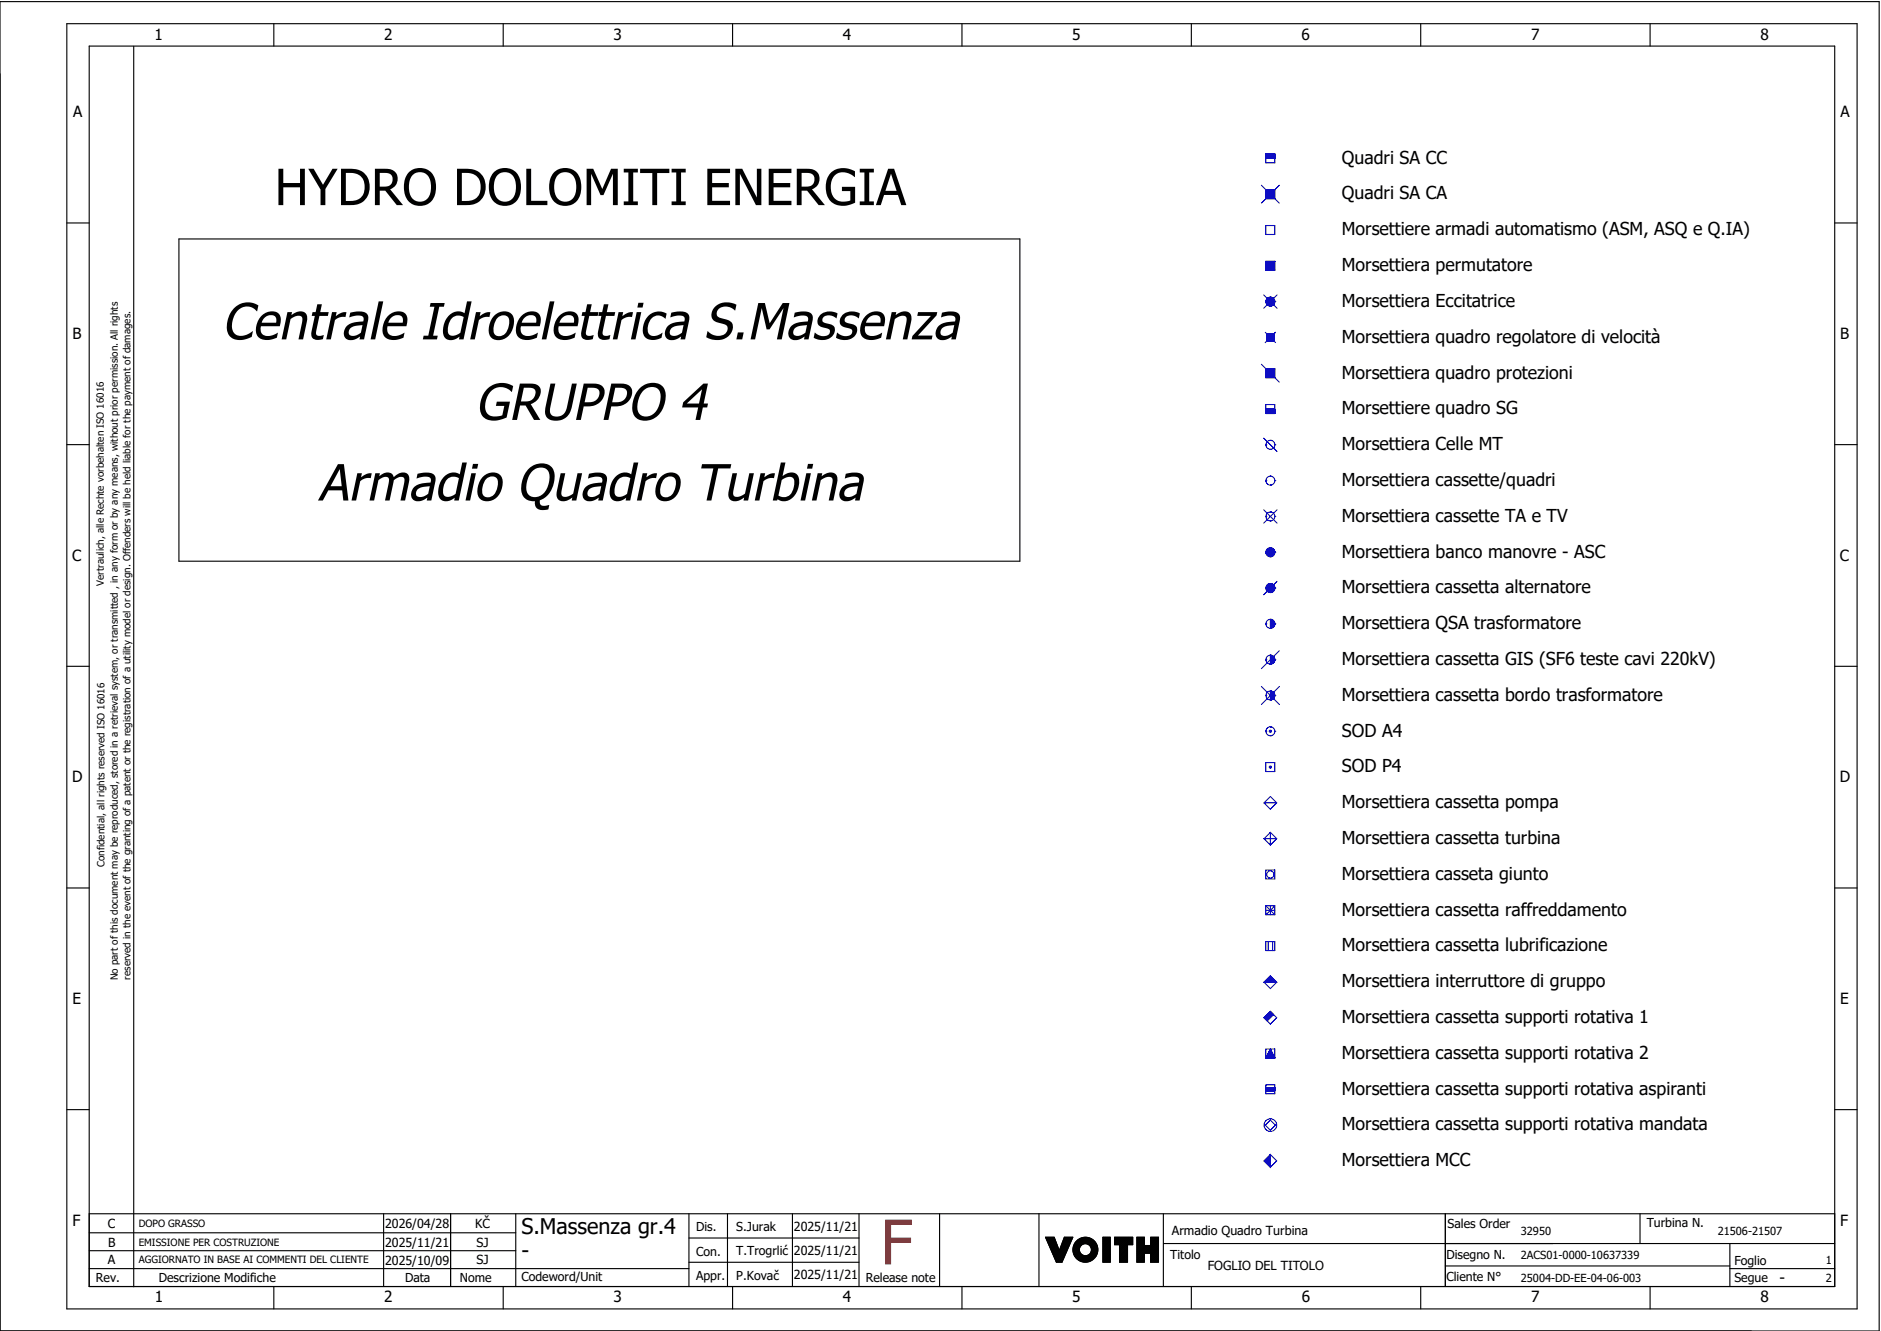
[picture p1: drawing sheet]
<svg xmlns="http://www.w3.org/2000/svg" width="421mm" height="297mm" viewBox="0 0 421 297" stroke-linecap="round" stroke-linejoin="round" font-family="sans-serif">
<defs><g id="words">
<text font-size="13.8" fill="#f00" x="196.9" y="282.5">F</text>
<g font-size="11.4">
<text x="49.6" y="75.8">Centrale Idroelettrica S.Massenza</text>
<text x="106.2" y="93.8">GRUPPO 4</text>
<text x="71.1" y="111.8">Armadio Quadro Turbina</text>
</g>
<text font-size="11.2" x="61.4" y="45.8">HYDRO DOLOMITI ENERGIA</text>
<g font-size="4.8">
<text x="116.6" y="275.8">S.Massenza gr.4</text>
<text x="116.6" y="281.1">-</text>
</g>
<g font-size="4">
<text x="300" y="36.6">Quadri SA CC</text>
<text x="300" y="44.6">Quadri SA CA</text>
<text x="300" y="52.6">Morsettiere armadi automatismo (ASM, ASQ e Q.IA)</text>
<text x="300" y="60.6">Morsettiera permutatore</text>
<text x="300" y="68.6">Morsettiera Eccitatrice</text>
<text x="300" y="76.6">Morsettiera quadro regolatore di velocità</text>
<text x="300" y="84.6">Morsettiera quadro protezioni</text>
<text x="300" y="92.6">Morsettiere quadro SG</text>
<text x="300" y="100.6">Morsettiera Celle MT</text>
<text x="300" y="108.6">Morsettiera cassette/quadri</text>
<text x="300" y="116.6">Morsettiera cassette TA e TV</text>
<text x="300" y="124.6">Morsettiera banco manovre - ASC</text>
<text x="300" y="132.6">Morsettiera cassetta alternatore</text>
<text x="300" y="140.6">Morsettiera QSA trasformatore</text>
<text x="300" y="148.6">Morsettiera cassetta GIS (SF6 teste cavi 220kV)</text>
<text x="300" y="156.6">Morsettiera cassetta bordo trasformatore</text>
<text x="300" y="164.6">SOD A4</text>
<text x="300" y="172.6">SOD P4</text>
<text x="300" y="180.6">Morsettiera cassetta pompa</text>
<text x="300" y="188.6">Morsettiera cassetta turbina</text>
<text x="300" y="196.6">Morsettiera casseta giunto</text>
<text x="300" y="204.6">Morsettiera cassetta raffreddamento</text>
<text x="300" y="212.6">Morsettiera cassetta lubrificazione</text>
<text x="300" y="220.6">Morsettiera interruttore di gruppo</text>
<text x="300" y="228.6">Morsettiera cassetta supporti rotativa 1</text>
<text x="300" y="236.6">Morsettiera cassetta supporti rotativa 2</text>
<text x="300" y="244.6">Morsettiera cassetta supporti rotativa aspiranti</text>
<text x="300" y="252.6">Morsettiera cassetta supporti rotativa mandata</text>
<text x="300" y="260.6">Morsettiera MCC</text>
</g>
<g font-size="3.4">
<text x="34.5" y="9">1</text>
<text x="85.9" y="9">2</text>
<text x="137.1" y="9">3</text>
<text x="188.4" y="9">4</text>
<text x="239.7" y="9">5</text>
<text x="291" y="9">6</text>
<text x="342.3" y="9">7</text>
<text x="393.5" y="9">8</text>
<text x="16.3" y="26.2">A</text>
<text x="411.5" y="26.2">A</text>
<text x="16.2" y="75.8">B</text>
<text x="411.4" y="75.8">B</text>
<text x="16.1" y="125.3">C</text>
<text x="411.3" y="125.3">C</text>
<text x="16.1" y="174.8">D</text>
<text x="411.3" y="174.8">D</text>
<text x="16.2" y="224.4">E</text>
<text x="411.4" y="224.4">E</text>
<text x="16.2" y="273.9">F</text>
<text x="411.4" y="273.9">F</text>
<text x="397.8" y="286.6">-</text>
<text x="34.6" y="291">1</text>
<text x="85.9" y="291">2</text>
<text x="137.2" y="291">3</text>
<text x="188.4" y="291">4</text>
<text x="239.7" y="291">5</text>
<text x="291" y="291">6</text>
<text x="342.3" y="291">7</text>
<text x="393.6" y="291">8</text>
</g>
<g font-size="2.8">
<text x="24.1" y="274.4">C</text>
<text x="86.1" y="274.4">2026/04/28</text>
<text x="106.2" y="274.4">KČ</text>
<text x="155.6" y="275.1">Dis.</text>
<text x="164.6" y="275.1">S.Jurak</text>
<text x="177.5" y="275">2025/11/21</text>
<text x="262" y="275.8">Armadio Quadro Turbina</text>
<text x="323.6" y="274.3">Sales Order</text>
<text x="368.1" y="274.2">Turbina N.</text>
<text x="24.2" y="278.6">B</text>
<text x="86.1" y="278.6">2025/11/21</text>
<text x="106.5" y="278.6">SJ</text>
<text x="155.6" y="280.5">Con.</text>
<text x="164.6" y="280.5">T.Trogrlić</text>
<text x="177.5" y="280.4">2025/11/21</text>
<text x="261.6" y="281.3">Titolo</text>
<text x="323.4" y="281.2">Disegno N.</text>
<text x="21.4" y="286.5">Rev.</text>
<text x="24.1" y="282.5">A</text>
<text x="35.5" y="286.4">Descrizione Modifiche</text>
<text x="86.1" y="282.6">2025/10/09</text>
<text x="90.5" y="286.5">Data</text>
<text x="102.8" y="286.5">Nome</text>
<text x="106.5" y="282.5">SJ</text>
<text x="116.6" y="286.3">Codeword/Unit</text>
<text x="155.6" y="286">Appr.</text>
<text x="164.6" y="285.9">P.Kovač</text>
<text x="177.5" y="285.8">2025/11/21</text>
<text x="193.5" y="286.5">Release note</text>
<text x="270" y="283.8">FOGLIO DEL TITOLO</text>
<text x="323.4" y="286.2">Cliente N°</text>
<text x="387.7" y="286.5">Segue</text>
<text x="387.7" y="282.6">Foglio</text>
</g>
<g font-size="2.5">
<text x="340" y="275.9">32950</text>
<text x="384" y="275.9">21506-21507</text>
<text x="340" y="281.4">2ACS01-0000-10637339</text>
<text x="340" y="286.4">25004-DD-EE-04-06-003</text>
<text x="408.1" y="282.4">1</text>
<text x="408.1" y="286.4">2</text>
</g>
<g font-size="2.2">
<text x="23.2" y="130.9" transform="rotate(-90 23.2 130.9)">Vertraulich, alle Rechte vorbehalten ISO 16016</text>
<text x="23.4" y="193.7" transform="rotate(-90 23.4 193.7)">Confidential, all rights reserved ISO 16016</text>
<text x="26.4" y="219" transform="rotate(-90 26.4 219)">No part of this document may be reproduced, stored in a retrieval system, or transmitted , in any form or by any means, without prior permission. All rights</text>
<text x="29.2" y="218.9" transform="rotate(-90 29.2 218.9)">reserved in the event of the granting of a patent or the registration of a utility model or design. Offenders will be held liable for the payment of damages.</text>
<text x="31" y="274.2">DOPO GRASSO</text>
<text x="31" y="278.3">EMISSIONE PER COSTRUZIONE</text>
<text x="31" y="282.3">AGGIORNATO IN BASE AI COMMENTI DEL CLIENTE</text>
</g>
</g></defs>
<g fill="none" stroke="#000" stroke-width=".25">
<path d="M0 .4h420.1v297h-420.1zM14.9 5.3h400.3v287.2h-400.3zM19.9 10.3h390.3v277.2h-390.3zM29.9 10.4v277.1M61.2 5.3v5M112.5 5.3v5M163.8 5.3v5M215.1 5.3v5M266.3 5.3v5M317.6 5.3v5M368.9 5.3v5M14.9 49.8h5"/>
<path d="M40 53.4h188v72h-188zM410.2 49.8h5M14.9 99.3h5M410.2 99.3h5M14.9 148.9h5M410.2 148.9h5M14.9 198.4h5M410.2 198.4h5M14.9 247.9h5M410.2 247.9h5M19.9 271.2h390.3M19.9 279.5h95.4"/>
<path d="M19.9 275.4h95.4M85.8 271.2v16.3M100.7 271.2v16.3M115.3 271.2v16.3M154 271.2v16.3M154 276.6h38M162.6 271.2v16.3M177.2 271.2v16.3M192 271.2v16.3M210.1 271.2v16.3M232.3 271.1v16.3M233.7 276.4h2l1.1 3 1.1-3h1.9l-2.4 5.6h-1.2z"/>
<path d="M233.8 276.4l-.1 .1M233.9 276.4l-.1 .2M234.1 276.4l-.3 .3M234.2 276.4l-.3 .4M234.4 276.4l-.5 .5M234.5 276.4l-.5 .6M234.7 276.4l-.7 .7M234.8 276.4l-.7 .8M235 276.4l-.9 .9M235.1 276.4l-.9 1M235.3 276.4l-1.1 1.1M235.4 276.4l-1.2 1.2"/>
<path d="M235.6 276.4l-1.3 1.3M235.7 276.5l-1.4 1.3M235.7 276.6l-1.3 1.3M235.8 276.7l-1.4 1.3M235.8 276.8l-1.3 1.3M235.9 276.9l-1.4 1.4M235.9 277l-1.3 1.4M235.9 277.1l-1.3 1.4M236 277.3l-1.3 1.3M236 277.4l-1.3 1.3M236.1 277.5l-1.3 1.3M236.1 277.6l-1.3 1.3"/>
<path d="M236.1 277.7l-1.3 1.3M236.2 277.8l-1.3 1.3M236.2 277.9l-1.3 1.3M236.3 278l-1.3 1.3M236.3 278.1l-1.3 1.3M236.3 278.2l-1.2 1.3M236.4 278.3l-1.3 1.3M236.4 278.4l-1.2 1.3M236.5 278.6l-1.3 1.2M236.5 278.7l-1.2 1.2M236.6 278.8l-1.3 1.2M236.6 278.9l-1.3 1.2"/>
<path d="M236.6 279l-1.2 1.2M236.7 279.1l-1.3 1.2M236.7 279.2l-1.2 1.3M236.8 279.3l-1.3 1.3M238 276.4l-.1 .1M238.1 276.4l-.3 .4M238.3 276.4l-.6 .6M238.4 279.8l-2.2 2.2M238.4 276.4l-.8 .8M238.5 279.5l-2.4 2.4M238.6 276.4l-1.1 1.1M238.6 279.3l-2.5 2.5"/>
<path d="M238.7 279l-2.7 2.7M238.7 276.4l-1.2 1.3M238.8 278.7l-2.8 2.9M238.9 276.4l-1.5 1.6M239 278.5l-3.1 3M239 276.4l-1.7 1.8M239.1 278.2l-3.2 3.2M239.2 276.4l-2 2.1M239.2 277.9l-3.4 3.4M239.3 277.7l-3.5 3.5M239.3 276.4l-2.2 2.3M239.4 277.4l-3.6 3.7"/>
<path d="M239.5 276.4l-2.5 2.5M239.5 277.1l-3.8 3.9M239.6 276.4l-2.7 2.8M239.7 276.9l-4 4M239.8 276.6l-4.2 4.2M239.8 276.4l-4.2 4.3M241.1 276.9l-.8 .8M241.3 279.3l-1.2 1.1M241.3 279.1l-1.2 1.2M241.3 279.4l-1.1 1.1M241.3 278.9l-1.3 1.3M241.3 279.5l-1.1 1.1"/>
<path d="M241.4 279.7l-1.1 1M241.4 278.7l-1.4 1.4M241.4 279.8l-1 1M241.4 276.7l-1.3 1.3M241.5 279.9l-1.1 1M241.5 280l-1 1M241.7 276.6l-1.7 1.7M241.9 276.5l-1.9 2M242.1 276.5l-2.2 2.2M242.3 276.5l-2.4 2.4M242.5 276.4l-2.6 2.6M242.6 276.4l-2.7 2.8"/>
<path d="M242.8 276.4l-2.9 3M242.9 276.5l-3 3M243 276.5l-3.1 3.1M243.2 276.5l-3.3 3.3M243.3 276.5l-3.4 3.4M243.4 276.6l-3.4 3.4M243.5 276.6l-1.4 1.4M243.6 276.6l-1.3 1.3M243.7 276.7l-1.2 1.2M243.9 276.7l-1.2 1.2M244 276.8l-1.2 1.1M244 276.8l-1.1 1.1"/>
<path d="M244.1 276.9l-1 1.1M244.2 276.9l-1 1.1M244.3 277l-1 1M244.4 277.1l-1 1M244.5 277.1l-1 1.1M244.6 277.2l-1.1 1M244.6 277.3l-1 1M244.7 277.4l-1 1M244.8 277.4l-1 1.1M244.8 277.5l-1 1.1M244.9 277.6l-1 1.1M245 277.7l-1.1 1.1"/>
<path d="M245 277.8l-1.1 1.1M245.1 277.9l-1.1 1.1M245.1 278l-1.1 1.1M245.2 278.1l-1.2 1.2M245.2 278.2l-1.2 1.3M245.3 278.3l-1.4 1.4M245.3 278.4l-1.5 1.5M245.3 278.5l-3.4 3.4M245.4 279.9l-2.1 2M245.4 278.7l-3.3 3.3M245.4 279.7l-2.3 2.3M245.4 278.8l-3.2 3.2"/>
<path d="M245.4 278.9l-3.1 3.1M245.4 279.5l-2.5 2.5M245.4 279.1l-2.9 2.9M245.4 279.4l-2.6 2.6M245.4 279.2l-2.8 2.8M246.6 276.4h1.6v5.6h-1.6zM246.6 276.4v.1M246.8 276.4l-.2 .3M246.9 276.4l-.3 .4M247.1 276.4l-.5 .6M247.2 276.4l-.6 .7M247.4 276.4l-.8 .9"/>
<path d="M247.5 276.4l-.9 1M247.7 276.4l-1.1 1.2M247.8 276.4l-1.2 1.3M248 276.4l-1.4 1.5M248.1 276.4l-1.5 1.6M248.2 280l-1.6 1.6M248.2 279.8l-1.6 1.7M248.2 279.7l-1.6 1.6M248.2 279.5l-1.6 1.7M248.2 279.4l-1.6 1.6M248.2 277.4l-1.6 1.7M248.2 277.3l-1.6 1.6"/>
<path d="M248.2 277.1l-1.6 1.7M248.2 277l-1.6 1.6M248.2 276.8l-1.6 1.7M248.2 276.7l-1.6 1.6M248.2 276.5l-1.6 1.7M248.2 278l-1.6 1.7M248.2 277.9l-1.6 1.6M248.2 277.7l-1.6 1.7M248.2 277.6l-1.6 1.6M248.2 279.1l-1.6 1.6M248.2 278.9l-1.6 1.7M248.2 278.8l-1.6 1.6"/>
<path d="M248.2 278.6l-1.6 1.7M248.2 278.5l-1.6 1.6M248.2 278.3l-1.6 1.7M248.2 278.2l-1.6 1.6M248.2 279.2l-1.6 1.7M249.2 276.4v.1M249.4 276.4l-.2 .2M249.5 276.4l-.3 .4M249.7 276.4l-.5 .5M249.8 276.4l-.6 .7M250 276.4l-.8 .8M250.1 276.4l-.9 1"/>
<path d="M250.3 278.1h-1.1v-1.7h4v1.7h-1.1v3.9h-1.8M250.3 278.1v3.9M250.3 276.4l-1.1 1.2M250.4 276.4l-1.2 1.3M250.6 276.4l-1.4 1.5M250.7 276.4l-1.5 1.6M250.9 276.4l-1.7 1.7M251 276.4l-1.6 1.7M251.2 276.4l-1.7 1.7M251.3 276.4l-1.6 1.7M251.5 276.4l-1.7 1.7M251.6 276.4l-1.6 1.7"/>
<path d="M251.8 276.4l-1.7 1.7M251.9 276.4l-1.6 1.7M252.1 279.9l-1.8 1.8M252.1 279.8l-1.8 1.8M252.1 278.6l-1.8 1.8M252.1 278.4l-1.8 1.8M252.1 278.3l-1.8 1.8M252.1 279.2l-1.8 1.8M252.1 279l-1.8 1.8M252.1 278.9l-1.8 1.8M252.1 278.7l-1.8 1.8M252.1 279.3l-1.8 1.8"/>
<path d="M252.1 279.6l-1.8 1.8M252.1 279.5l-1.8 1.8M252.1 276.4l-1.8 1.9M252.2 276.4l-1.9 2M252.4 276.4l-2.1 2.2M252.5 276.4l-2.2 2.3M252.7 276.4l-2.4 2.5M252.8 276.4l-2.5 2.6M253 276.4l-2.7 2.8M253.1 276.4l-2.8 2.9M253.2 277.4l-.7 .7M253.2 276.7l-2.9 2.9"/>
<path d="M253.2 276.5l-2.9 3M253.2 277.3l-.8 .8M253.2 277.1l-1 1M253.2 277l-2.9 2.9M253.2 276.8l-2.9 3M253.2 278l-.1 .1M253.2 277.9l-.2 .2M253.2 277.7l-.4 .4M253.2 277.6l-.5 .5M254.2 276.4v.1M254.3 276.4l-.1 .2M254.5 276.4l-.3 .4"/>
<path d="M254.6 276.4l-.4 .5M254.8 276.4l-.6 .7M254.9 276.4l-.7 .8M255.1 276.4l-.9 1M255.2 276.4l-1 1.1M255.4 276.4l-1.2 1.3M255.5 276.4l-1.3 1.4M255.7 276.4l-1.5 1.6M255.8 277.5l-1.6 1.7M255.8 277.4l-1.6 1.6M255.8 277.2l-1.6 1.7M255.8 277.1l-1.6 1.6"/>
<path d="M255.8 276.9l-1.6 1.7M255.8 276.8l-1.6 1.6M255.8 276.6l-1.6 1.7M255.8 276.5l-1.6 1.6M255.8 276.4v1.9M255.8 276.4h-1.6v5.6h1.6v-2h1.4M255.8 278.3h1.4v-1.9h1.8v5.6h-1.8v-2M255.8 278l-1.6 1.6M255.8 277.8l-1.6 1.7M255.8 277.7l-1.6 1.6M255.8 278.3l-1.6 1.6M255.8 278.1l-1.6 1.7"/>
<path d="M255.9 278.3l-1.7 1.8M256.1 278.3l-1.9 1.9M256.2 278.3l-2 2.1M256.4 278.3l-2.2 2.2M256.5 278.3l-2.3 2.4M256.7 278.3l-2.5 2.5M256.8 278.3l-2.6 2.7M257 278.3l-2.8 2.8M257.1 278.3l-2.9 3M257.3 276.4l-.1 .2M257.5 276.4l-.3 .3M257.6 276.4l-.4 .5"/>
<path d="M257.8 276.4l-.6 .6M257.9 276.4l-.7 .8M258.1 276.4l-.9 .9M258.2 276.4l-1 1.1M258.4 276.4l-1.2 1.2M258.5 276.4l-1.3 1.4M258.7 276.4l-1.5 1.5M258.8 276.4l-1.6 1.7M259 276.5l-1.8 1.7M259 277.5l-2.5 2.5M259 277.4l-2.7 2.6M259 277.1l-3 2.9"/>
<path d="M259 276.9l-3.1 3.1M259 277.2l-2.8 2.8M259 276.8l-4.8 4.8M259 276.6l-4.8 4.8M259 279l-1.8 1.8M259 278.9l-1.8 1.7M259 278.7l-1.8 1.8M259 278.6l-1.8 1.7M259 278.4l-1.8 1.8M259 278.3l-1.8 1.7M259 278.1l-1.9 1.9M259 278l-2.1 2"/>
<path d="M259 277.8l-2.2 2.2M259 277.7l-2.4 2.3M259 279.3l-1.8 1.8M259 279.2l-1.8 1.7M259 279.9l-1.8 1.8M259 279.8l-1.8 1.7M259 279.6l-1.8 1.8M259 279.5l-1.8 1.7M260.1 271.2v16.3M260.1 277.9h150.1M323.1 271.2v16.3M366.6 271.2v6.7"/>
<path d="M386.7 277.9v9.6M19.9 283.5h134.1M61.2 287.5v5M112.5 287.5v5M154 282h38M163.8 287.5v5M215.1 287.5v5M237.5 281.9l-.1 .1M237.6 281.7l-.4 .3M237.7 281.4l-.6 .6M237.8 281.1l-.9 .9M237.9 280.9l-1.1 1.1"/>
<path d="M238 280.6l-1.4 1.4M238.2 280.3l-1.7 1.7M238.3 280.1l-2 1.9M241.6 280l-1 1.1M241.6 280.1l-1 1M241.7 280.2l-1 1M241.8 280.3l-1 1M241.9 280.3l-1 1.1M242 280.4l-1.1 1M242.1 280.4l-1.1 1.1M242.2 280.5l-1.1 1.1M242.3 280.5l-1.1 1.1"/>
<path d="M242.4 280.6l-1.1 1.1M242.6 280.6l-1.2 1.1M242.7 280.6l-1.2 1.2M242.9 280.6l-1.3 1.2M243.1 280.5l-1.4 1.4M243.3 280.4l-1.5 1.5M245.1 280.6l-1.1 1M245.2 280.3l-1.5 1.5M245.3 280.1l-1.8 1.8M248.2 281.3l-.7 .7M248.2 281.2l-.8 .8M248.2 281l-1 1"/>
<path d="M248.2 281.5l-.5 .5M248.2 281.9l-.1 .1M248.2 281.8l-.2 .2M248.2 281.6l-.4 .4M248.2 280.9l-1.1 1.1M248.2 280.7l-1.3 1.3M248.2 280.6l-1.4 1.4M248.2 280.4l-1.6 1.6M248.2 280.3l-1.6 1.6M248.2 280.1l-1.6 1.7M252.1 281.3l-.8 .7M252.1 281.1l-.9 .9"/>
<path d="M252.1 281l-1.1 1M252.1 280.8l-1.2 1.2M252.1 280.7l-1.4 1.3M252.1 280.5l-1.5 1.5M252.1 280.4l-1.7 1.6M252.1 280.2l-1.8 1.8M252.1 281.4l-.6 .6M252.1 281.9l-.2 .1M252.1 281.7l-.3 .3M252.1 281.6l-.5 .4M252.1 280.1l-1.8 1.8M255.8 280.7l-1.3 1.3"/>
<path d="M255.8 280.5l-1.5 1.5M255.8 280.2l-1.6 1.7M255.8 280.1l-1.6 1.6M255.8 280.4l-1.6 1.6M255.8 281.9l-.1 .1M255.8 281.7l-.3 .3M255.8 281.6l-.4 .4M255.8 281.4l-.6 .6M255.8 281.3l-.7 .7M255.8 281.1l-.9 .9M255.8 281l-1 1M255.8 280.8l-1.2 1.2"/>
<path d="M259 281.9l-.2 .1M259 281.7l-.3 .3M259 281.6l-.5 .4M259 281.4l-.6 .6M259 281.3l-.8 .7M259 281.1l-.9 .9M259 281l-1.1 1M259 280.8l-1.2 1.2M259 280.7l-1.4 1.3M259 280.5l-1.5 1.5M259 280.4l-1.7 1.6M259 280.2l-1.8 1.8"/>
<path d="M259 280.1l-1.8 1.7M266.3 287.5v5M317.6 287.5v5M323.1 282.9h63.6M368.9 287.5v5M386.7 283.5h23.5"/>
<circle cx="242.6" cy="279.2" r="1.35"/>
<circle cx="242.6" cy="279.2" r="2.79"/>
</g>
<g fill="none" stroke="#00f" stroke-width=".25">
<path d="M283 34.4h2v2h-2zM283 35.4h2M282 41.4l1 1M283 50.4h2v2h-2zM283 58.4h2v2h-2zM283 42.4v2M283 44.4l-1 1M283 44.4h2M283 42.4h2M285 42.4v2M285 44.4l1 1M286 41.4l-1 1"/>
<path d="M282.5 65.9l1 1M282.9 74.3l.6 .6M283 67.4h.1M283 67.4a1 1 0 0 0 1 1M283.2 76.2l-.4 .4M283.2 76.2h1.7M283.2 76.2v-1.7h1.7v1.7M283.5 67.9l-1 1M284 68.4h.1M284 66.4a1 1 0 0 1 1 1M284 66.4h.1M284 66.4a1 1 0 0 0-1 1"/>
<path d="M284.5 67.9l1 1M284.9 76.3l.2 .2M285 67.4a1 1 0 0 1-1 1M285 67.4h.1M285.1 74.3l-.6 .6M285.5 65.9l-1 1M282 81.4l1 1M282.5 97.9l3 3M283 99.4h.1M283 99.4a1 1 0 0 0 1 1M283 82.4h2v2M283 90.4h2v2h-2z"/>
<path d="M283 82.4v2h2M283 91.4h2M284 98.4a1 1 0 0 1 1 1M284 98.4h.1M284 98.4a1 1 0 0 0-1 1M285 99.4a1 1 0 0 1-1 1M285 99.4h.1M285 84.4l1 1M282.5 113.9l3 3M283 107.4h.1M283 107.4a1 1 0 0 0 1 1M283 115.4h.1"/>
<path d="M283 115.4a1 1 0 0 0 1 1M284 100.4h.1M284 108.4h.1M284 106.4a1 1 0 0 1 1 1M284 106.4h.1M284 106.4a1 1 0 0 0-1 1M284 116.4h.1M284 114.4a1 1 0 0 1 1 1M284 114.4h.1M284 114.4a1 1 0 0 0-1 1M285 107.4a1 1 0 0 1-1 1M285 107.4h.1"/>
<path d="M285 115.4a1 1 0 0 1-1 1M285 115.4h.1M285.5 113.9l-3 3M283 123.4h.1M283 123.4a1 1 0 0 0 1 1M283 131.4h.1M283 131.4a1 1 0 0 0 1 1M283 139.4h.1M283 139.4a1 1 0 0 0 1 1M284 124.4h.1M284 122.4a1 1 0 0 1 1 1M284 122.4h.1"/>
<path d="M284 122.4a1 1 0 0 0-1 1M284 132.4h.1M284 130.4a1 1 0 0 1 1 1M284 130.4h.1M284 130.4a1 1 0 0 0-1 1M284 138.4a1 1 0 0 1 1 1M284 138.4h.1M284 138.4a1 1 0 0 0-1 1M285 123.4a1 1 0 0 1-1 1M285 123.4h.1M285 131.4a1 1 0 0 1-1 1M285 131.4h.1"/>
<path d="M285 139.4a1 1 0 0 1-1 1M285 139.4h.1M285.5 129.9l-3 3M282 153.4l4 4M283 147.4h.1M283 147.4a1 1 0 0 0 1 1M283 155.4h.1M283 155.4a1 1 0 0 0 1 1M284 140.4h.1M284 148.4h.1M284 146.4a1 1 0 0 1 1 1M284 146.4h.1"/>
<path d="M284 146.4a1 1 0 0 0-1 1M284 156.4h.1M284 154.4a1 1 0 0 1 1 1M284 154.4h.1M284 154.4a1 1 0 0 0-1 1M285 147.4a1 1 0 0 1-1 1M285 147.4h.1M285 155.4a1 1 0 0 1-1 1M285 155.4h.1M286 145.4l-4 4M286 153.4l-4 4"/>
</g>
<g fill="#00f" stroke="#00f" stroke-width=".22">
<path d="M283 34.4h2v1h-2z"/>
<path d="M283 42.4h2v2h-2z"/>
<path d="M283 58.4h2v2h-2z"/>
<path d="M283.2 74.5h1.7v1.7h-1.7z"/>
<path d="M283 82.4h2v2h-2z"/>
<path d="M283 91.4h2v1h-2z"/>
<circle cx="284" cy="67.4" r="1"/>
<circle cx="284" cy="123.4" r="1"/>
<circle cx="284" cy="131.4" r="1"/>
</g>
<g fill="#00f" stroke="#00f" stroke-width=".25">
<path d="M284 138.4a1 1 0 0 1 1 1 1 1 0 0 1-1 1z"/>
<path d="M284 146.4a1 1 0 0 1 1 1 1 1 0 0 1-1 1z"/>
<path d="M284 154.4a1 1 0 0 1 1 1 1 1 0 0 1-1 1z"/>
</g>
<circle cx="284" cy="163.4" r=".38" fill="#00f"/>
<path d="M283 163.4h.1M283 163.4a1 1 0 0 0 1 1M284 164.4h.1M284 162.4a1 1 0 0 1 1 1M284 162.4h.1M284 162.4a1 1 0 0 0-1 1M285 163.4a1 1 0 0 1-1 1M285 163.4h.1" fill="none" stroke="#00f" stroke-width=".25"/>
<circle cx="284" cy="171.4" r=".38" fill="#00f"/>
<g fill="none" stroke="#00f" stroke-width=".25">
<path d="M282.6 179.4h2.8M283 170.4h2v2h-2zM285.4 179.4l-1.4-1.4-1.4 1.4M285.4 179.4l-1.4 1.4-1.4-1.4M282.6 187.4h2.8M282.6 187.4l1.4 1.4M283 194.4h2v2h-2zM284 186l-1.4 1.4M284 186l1.4 1.4M284 186v2.8M285.4 187.4l-1.4 1.4M282.6 219.5l1.4-1.4 1.4 1.4"/>
<path d="M282.6 219.5l1.4 1.4 1.4-1.4M282.6 219.5h2.8M283 210.4h2v2h-2zM283 202.4v2M283 204.4h2M283 202.4h2M283 202.4l2 2M283 203.4h2M283.5 210.4v2M284 202.4v2M284.5 210.4v2M285 202.4v2"/>
<path d="M285 202.4l-2 2M283 236.4v-2h2v2M283 236.4l1-2 1 2M283 236.4h2M284 226l1.4 1.4-1.4 1.4-1.4-1.4zM284.7 226.7l-1.4 1.4M282.9 251.4l1.1-1.1 1.1 1.1-1.1 1.1zM283 242.4h2v2h-2zM283 243.7h2M283 243h2M284 258v2.8M284 258l-1.4 1.4 1.4 1.4"/>
<path d="M284 258l1.4 1.4-1.4 1.4"/>
<circle cx="284" cy="195.4" r=".8"/>
<circle cx="284" cy="251.4" r="1.41"/>
</g>
<g fill="#00f" stroke="#00f" stroke-width=".22">
<path d="M284 218.1l1.4 1.4h-2.8z"/>
<path d="M284 226l.7 .7-1.4 1.4-.7-.7z"/>
<path d="M284 234.4l1 2h-2z"/>
<path d="M283 243h2v.7h-2z"/>
<path d="M282.6 259.4l1.4-1.4v2.8z"/>
</g>
<use href="#words"/>
</svg>
